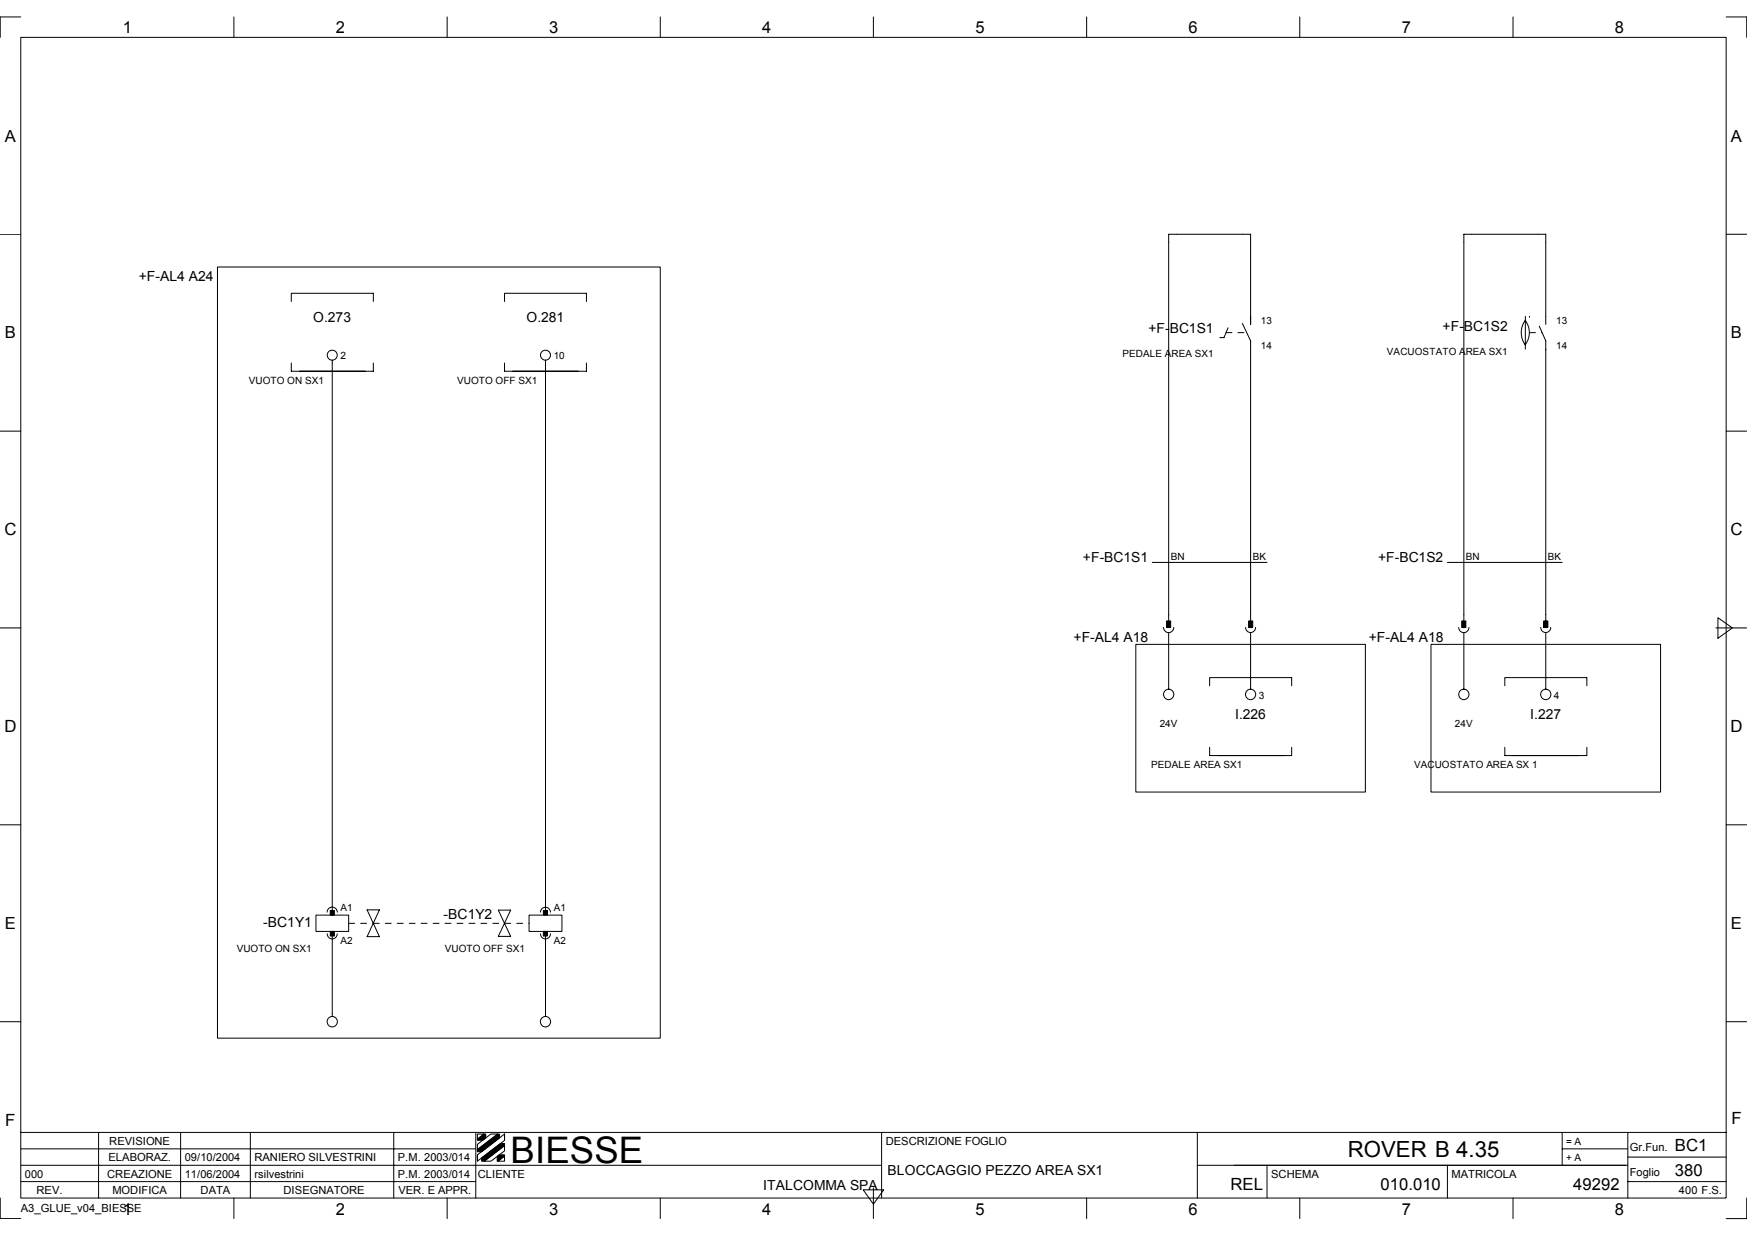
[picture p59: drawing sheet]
<svg xmlns="http://www.w3.org/2000/svg" width="297mm" height="210mm" viewBox="0 0 297 210" stroke-linecap="round" stroke-linejoin="round" font-family="sans-serif">
<defs><g id="words">
<text font-size="6.2" x="86.8" y="197.7">BIESSE</text>
<text font-size="3.8" x="229.2" y="196.7">ROVER B 4.35</text>
<g font-size="2.9">
<text x=".8" y="91">C</text>
<text x="294.2" y="91">C</text>
<text x=".8" y="124.4">D</text>
<text x="294.2" y="124.4">D</text>
<text x=".9" y="191.3">F</text>
<text x="294.4" y="191">F</text>
<text x="284.8" y="195.6">BC1</text>
<text x="209.2" y="202.2">REL</text>
</g>
<g font-size="2.8">
<text x="20.9" y="5.7">1</text>
<text x="57.1" y="5.7">2</text>
<text x="93.4" y="5.7">3</text>
<text x="129.6" y="5.7">4</text>
<text x="165.8" y="5.7">5</text>
<text x="202.1" y="5.7">6</text>
<text x="238.3" y="5.7">7</text>
<text x="274.6" y="5.7">8</text>
<text x=".8" y="24.1">A</text>
<text x="294.3" y="24.1">A</text>
<text x=".8" y="57.5">B</text>
<text x="294.3" y="57.5">B</text>
<text x=".8" y="157.9">E</text>
<text x="294.3" y="157.9">E</text>
<text x="234.7" y="202.2">010.010</text>
<text x="267.5" y="202.2">49292</text>
<text x="284.8" y="199.8">380</text>
<text x="20.9" y="206.5">1</text>
<text x="57.1" y="206.5">2</text>
<text x="93.4" y="206.5">3</text>
<text x="129.6" y="206.5">4</text>
<text x="165.8" y="206.5">5</text>
<text x="202.1" y="206.5">6</text>
<text x="238.3" y="206.5">7</text>
<text x="274.6" y="206.5">8</text>
</g>
<g font-size="2.4">
<text x="23.6" y="47.8">+F-AL4 A24</text>
<text x="53.3" y="54.8">O.273</text>
<text x="89.5" y="54.8">O.281</text>
<text x="195.3" y="56.5">+F-BC1S1</text>
<text x="245.3" y="56.3">+F-BC1S2</text>
<text x="184.1" y="95.6">+F-BC1S1</text>
<text x="234.3" y="95.6">+F-BC1S2</text>
<text x="182.5" y="109.2">+F-AL4 A18</text>
<text x="232.7" y="109.2">+F-AL4 A18</text>
<text x="210" y="122.2">I.226</text>
<text x="260.2" y="122.2">I.227</text>
<text x="44.7" y="157.6">-BC1Y1</text>
<text x="75.4" y="156.2">-BC1Y2</text>
<text x="129.8" y="202.2">ITALCOMMA SPA</text>
<text x="150.9" y="199.7">BLOCCAGGIO PEZZO AREA SX1</text>
</g>
<g font-size="1.9">
<text x="18.4" y="197.4">ELABORAZ.</text>
<text x="18.6" y="194.6">REVISIONE</text>
<text x="31.4" y="197.4">09/10/2004</text>
<text x="43.3" y="197.4">RANIERO SILVESTRINI</text>
<text x="67.6" y="197.4">P.M. 2003/014</text>
<text x="150.6" y="194.6">DESCRIZIONE FOGLIO</text>
<text x="277.1" y="195.6">Gr.Fun.</text>
<text x="4.2" y="200.1">000</text>
<text x="6.2" y="202.9">REV.</text>
<text x="18.2" y="200.1">CREAZIONE</text>
<text x="19.1" y="202.9">MODIFICA</text>
<text x="31.4" y="200.1">11/06/2004</text>
<text x="34.1" y="202.9">DATA</text>
<text x="43.3" y="200.1">rsilvestrini</text>
<text x="48.2" y="202.9">DISEGNATORE</text>
<text x="67.6" y="200.1">P.M. 2003/014</text>
<text x="67.7" y="202.9">VER. E APPR.</text>
<text x="81.3" y="200.1">CLIENTE</text>
<text x="216.1" y="200.1">SCHEMA</text>
<text x="246.8" y="200.1">MATRICOLA</text>
<text x="277.1" y="199.8">Foglio</text>
<text x="285.5" y="202.9">400 F.S.</text>
<text x="3.5" y="206.1">A3_GLUE_v04_BIESSE</text>
</g>
<g font-size="1.7">
<text x="214.4" y="55.1">13</text>
<text x="214.4" y="59.3">14</text>
<text x="264.6" y="55.1">13</text>
<text x="264.6" y="59.3">14</text>
<text x="42.3" y="65.3">VUOTO ON SX1</text>
<text x="57.9" y="61.1">2</text>
<text x="77.7" y="65.3">VUOTO OFF SX1</text>
<text x="94.1" y="61.1">10</text>
<text x="190.8" y="60.6">PEDALE AREA SX1</text>
<text x="235.8" y="60.4">VACUOSTATO AREA SX1</text>
<text x="199" y="95.2">BN</text>
<text x="213" y="95.2">BK</text>
<text x="249.2" y="95.2">BN</text>
<text x="263.2" y="95.2">BK</text>
<text x="214" y="118.7">3</text>
<text x="264.2" y="118.7">4</text>
<text x="197.2" y="123.6">24V</text>
<text x="247.4" y="123.6">24V</text>
<text x="195.7" y="130.6">PEDALE AREA SX1</text>
<text x="240.4" y="130.6">VACUOSTATO AREA SX 1</text>
<text x="57.9" y="154.8">A1</text>
<text x="94.1" y="154.8">A1</text>
<text x="40.3" y="161.8">VUOTO ON SX1</text>
<text x="57.9" y="160.4">A2</text>
<text x="75.6" y="161.8">VUOTO OFF SX1</text>
<text x="94.1" y="160.4">A2</text>
<text x="266.3" y="194.6">= A</text>
<text x="266.3" y="197.4">+ A</text>
</g>
</g></defs>
<g fill="none" stroke="#000" stroke-width=".17">
<path d="M3.5 6.3h290v197.3h-290zM3.5 2.9h-3.5v3.4M39.8 2.9v3.4M76 2.9v3.4M112.3 2.9v3.4M148.5 2.9v3.4M184.8 2.9v3.4M221 2.9v3.4M257.3 2.9v3.4M293.5 2.9h3.5v3.4M0 39.8h3.5M293.5 39.8h3.5"/>
<path d="M37 45.4h75.3v131h-75.3zM49.5 51.2v-1.4h14v1.4M85.8 51.2v-1.4h13.9v1.4M208.8 55.7l-.7 1.7h-.7M211.2 55l1.4 2.9v47.6M212.6 55.1v-15.3h-13.9v65.7M259.4 54.5a3.4 3.4 0 0 1-.1 4.1M259.4 54.4a3.5 3.5 0 0 0-.1 4.2M259.4 53.8v5.5M260.1 53.8h.1M261.7 55.4l1.1 2.5v47.6M262.8 55.1v-15.3h-13.9v65.7"/>
<path d="M0 73.3h3.5M49.5 61.7v1.4h14v-1.4M56.5 61.2v94.3M85.8 61.7v1.4h13.9v-1.4M92.7 61.2v94.3M293.5 73.3h3.5M195.9 95.6h19.5M246.1 95.6h19.5M0 106.7h3.5M193.1 109.5h39.1v25.1h-39.1zM197.8 106.6a.87 .87 0 0 0 .9 .9 .87 .87 0 0 0 .9-.9M198.7 107.5v9.7"/>
<path d="M205.7 116.6v-1.4h13.9v1.4M211.8 106.6a.85 .85 0 0 0 .8 .9 .85 .85 0 0 0 .9-.9M212.6 107.5v9.7M243.3 109.5h39v25.1h-39zM248 106.6a.87 .87 0 0 0 .9 .9 .87 .87 0 0 0 .9-.9M248.9 107.5v9.7M255.9 116.6v-1.4h13.9v1.4M262 106.6a.85 .85 0 0 0 .8 .9 .85 .85 0 0 0 .9-.9M262.5 105.5h.7v1.2h-.7zM262.8 107.5v9.7M291.8 106.7h5.2M292.1 105l2.5 1.7-2.5 1.8z"/>
<path d="M205.7 127v1.4h13.9v-1.4M255.9 127v1.4h13.9v-1.4M0 140.2h3.5M53.7 155.5h5.6v2.8h-5.6zM55.6 155a.87 .87 0 0 1 .9-.8 .87 .87 0 0 1 .9 .8M55.6 158.7a.85 .85 0 0 0 .9 .9 .85 .85 0 0 0 .8-.9M56.5 158.3v14.5M62.4 154.6l2.1 4.6h-2.1l2.1-4.6zM84.7 154.7h2.1l-2.1 4.5h2.1zM90 155.5h5.5v2.8h-5.5zM91.9 155a.85 .85 0 0 1 .8-.8 .85 .85 0 0 1 .9 .8M91.9 158.7a.85 .85 0 0 0 .8 .9 .85 .85 0 0 0 .9-.9"/>
<path d="M92.7 158.3v14.5M293.5 140.2h3.5M0 173.7h3.5M293.5 173.7h3.5M3.5 192.5h290M3.5 198.1h146.4M3.5 195.3h77.4M16.8 192.5v11.1M30.7 192.5v11.1M42.6 192.5v11.1M66.9 192.5v11.1M80.9 192.5v11.1"/>
<path d="M81.2 196.3l4.6-3.6v1.1l-4.6 3.6zM81.2 194.5l2.3-1.8h1.1l-3.4 2.7zM81.2 192.7h1.1l-1.1 .9zM81.2 195.4v.3M81.2 196.3v1M82.3 197.4l3.5-2.7v.9l-2.3 1.8zM84.7 197.4l1.1-.9v.9zM85.8 192.7v1.1M149.9 192.5v11.1M203.6 198.1h73.2M203.6 192.5v11.1M215.4 198.1v5.5"/>
<path d="M246.1 198.1v5.5M265.6 195.3h11.2M265.6 192.5v5.6M276.8 192.5v11.1M276.8 196.7h16.7M0 203.6v3.5h3.5M3.5 200.8h77.4M39.8 203.6v3.5M76 203.6v3.5M112.3 203.6v3.5M146.8 202.2h3.5l-1.8 2.5zM148.5 201.9v5.2"/>
<path d="M184.8 203.6v3.5M221 203.6v3.5M257.3 203.6v3.5M276.8 200.8h16.7M297 203.6v3.5h-3.5"/>
<circle cx="56.5" cy="60.4" r=".85"/>
<circle cx="92.7" cy="60.4" r=".85"/>
<circle cx="198.7" cy="118" r=".88"/>
<circle cx="212.6" cy="118" r=".88"/>
<circle cx="248.9" cy="118" r=".88"/>
<circle cx="262.8" cy="118" r=".88"/>
<circle cx="56.5" cy="173.6" r=".88"/>
<circle cx="92.7" cy="173.6" r=".88"/>
</g>
<g fill="#000" stroke="#000" stroke-width=".17">
<path d="M198.3 105.5h.7v1.2h-.7z" fill-rule="evenodd"/>
<path d="M212.3 105.5h.7v1.2h-.7z" fill-rule="evenodd"/>
<path d="M248.5 105.5h.7v1.2h-.7z" fill-rule="evenodd"/>
<path d="M56.2 154.7h.7v.8h-.7z" fill-rule="evenodd"/>
<path d="M56.2 158.3h.7v.8h-.7z" fill-rule="evenodd"/>
<path d="M92.4 154.7h.7v.8h-.7z" fill-rule="evenodd"/>
<path d="M92.4 158.3h.7v.8h-.7z" fill-rule="evenodd"/>
<path d="M81.2 193.6l1.1-.9h.3v.7l-.5 .4h-.9z" fill-rule="evenodd"/>
<path d="M81.9 196.8l3.2-2.4h.7v.3l-3.5 2.7h-.4z" fill-rule="evenodd"/>
<path d="M81.2 195.4l3.4-2.7h.3v.7l-3 2.3h-.7z" fill-rule="evenodd"/>
<path d="M84.5 196.6l.4-.3h.9v.2l-1.1 .9h-.2z" fill-rule="evenodd"/>
</g>
<path d="M208.4 56.5h3.6M260.1 56.5h2M59.3 156.9h4.2M63.5 156.9h26.5" fill="none" stroke="#000" stroke-width=".17" stroke-dasharray="1 1 1 1 1 1 1 1"/>
<path d="M262.5 105.5h.7v1.2h-.7z" fill="#000"/>
<use href="#words"/>
</svg>
